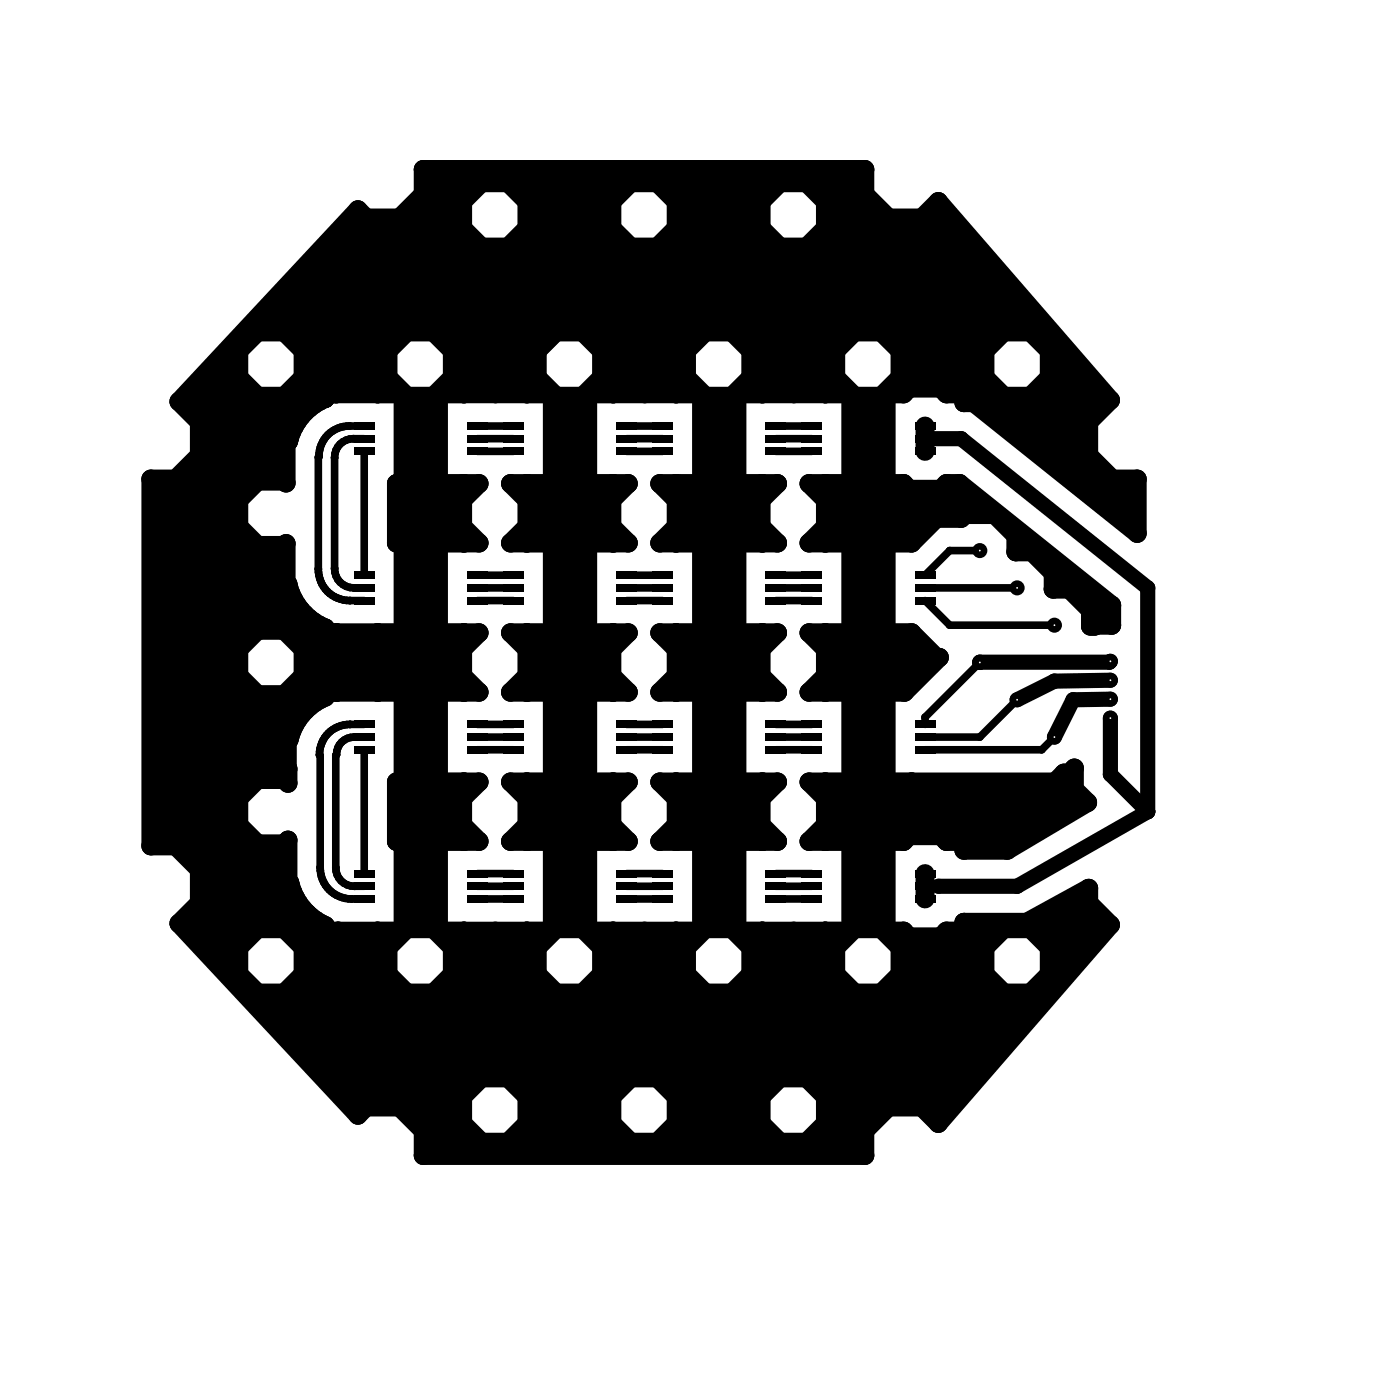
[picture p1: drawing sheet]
<svg xmlns="http://www.w3.org/2000/svg" width="185mm" height="188mm" viewBox="0 0 185 188" stroke-linecap="round" stroke-linejoin="round" font-family="sans-serif">
<g fill="none" stroke="#000" stroke-width="1">
<path d="M48.8 57.1a8.6 8.6 0 0 0-3.2 .2 4 4 0 0 0-2.9 3.9v.1v15a4.2 4.2 0 0 0 4.2 4.2h1.9M48.8 58.8a3.7 3.7 0 0 0-3.2 .7 2.5 2.5 0 0 0-.8 1.8v14.9a2.56 2.56 0 0 0 2.6 2.6h1.4M64 57.1h4.8M64 58.8h4.8M84 57.1h4.8M84 58.8h4.8M104 57.1h4.8M104 58.8h4.8M48.8 60.5v16.6M64 60.5h4.8M64 77.1h4.8M64 78.8h4.8"/>
<path d="M84 60.5h4.8M84 77.1h4.8M84 78.8h4.8M104 60.5h4.8M104 77.1h4.8M104 78.8h4.8M124 78.8h12.3M131.3 73.8h-4l-3.3 3.3M48.8 97.1a8.5 8.5 0 0 0-3.1 .2 4 4 0 0 0-2.9 3.9l.1 .1v15a4.2 4.2 0 0 0 4.2 4.2h1.7M48.8 98.8a3.5 3.5 0 0 0-3 .7 2.34 2.34 0 0 0-.7 1.7l-.1 .1v15a2.46 2.46 0 0 0 2.5 2.5h1.3M64 80.5h4.8M64 97.1h4.8"/>
<path d="M64 98.8h4.8M84 80.5h4.8M84 97.1h4.8M84 98.8h4.8M104 80.5h4.8M104 97.1h4.8M104 98.8h4.8M124 80.5l3.3 3.3h14M131.3 88.8l-7.3 7.3v1M136.3 93.8l-5 5h-7.3M141.3 98.8l-1.7 1.7h-15.6M48.8 100.5v16.6"/>
<path d="M64 100.5h4.8M64 117.1h4.8M64 118.8h4.8M84 100.5h4.8M84 117.1h4.8M84 118.8h4.8M104 100.5h4.8M104 117.1h4.8M104 118.8h4.8M64 120.5h4.8M84 120.5h4.8M104 120.5h4.8"/>
</g>
<g fill="#000">
<path d="M48 28.1l-24 25.7 2.7 2.8v4.4l-3.2 3.2h-3.3v49.2h3.3l3.2 3.2v4.4l-2.7 2.8 24 25.7 1.1-1.1h4.4l3.2 3.2v3.3h59.2v-3.3l3.2-3.2h4.4l2.2 2.2 23.1-26.6-2.9-3v-1.9l-8.3 4.5h-8.4v1.2h-2.4l-.7 .8h-4.2l-.8-.8h-2.3v-12h2.3l.8-.8h4.2l.7 .8h2.4v1.2h5.8l10.8-6.4-1.8-1.8v-2.8l-.7 .6h-.7l-1.2 1.2h-22.6v-12h2.4l4.7-4.7h-.4l-3.3-3.3h-3.4v-12h3.4l3.3-3.3h3.3l.5-.5h4l2.8 2.8v2.2h2.2l2.8 2.8v2.2h2.2l2.8 2.8v2.1h.6l.1-.1h2.2v-2.7l-20.4-16.3h-1.8l-.7 .8h-4.2l-.8-.8h-2.3v-12h2.3l.8-.8h4.2l.7 .8h2.4v1.2h1.3l21.9 17.5v-7.3h-3.3l-3.2-3.2v-4.4l2.9-3-23.1-26.6-2.2 2.2h-4.4l-3.2-3.2v-3.3h-59.2v3.3l-3.2 3.2h-4.4zM98.8 52.8v12h5.4l-2.2 2.2v3.6l2.2 2.2h-5.4v12h5.4l-2.2 2.2v3.6l2.2 2.2h-5.4v12h5.4l-2.2 2.2v3.6l2.2 2.2h-5.4v12h15.2v-12h-5.6l2.2-2.2v-3.6l-2.2-2.2h5.6v-12h-5.6l2.2-2.2v-3.6l-2.2-2.2h5.6v-12h-5.6l2.2-2.2v-3.6l-2.2-2.2h5.6v-12zM78.8 52.8v12h5.4l-2.2 2.2v3.6l2.2 2.2h-5.4v12h5.4l-2.2 2.2v3.6l2.2 2.2h-5.4v12h5.4l-2.2 2.2v3.6l2.2 2.2h-5.4v12h15.2v-12h-5.6l2.2-2.2v-3.6l-2.2-2.2h5.6v-12h-5.6l2.2-2.2v-3.6l-2.2-2.2h5.6v-12h-5.6l2.2-2.2v-3.6l-2.2-2.2h5.6v-12zM58.8 52.8v12h5.4l-2.2 2.2v3.6l2.2 2.2h-5.4v12h5.4l-2.2 2.2v3.6l2.2 2.2h-5.4v12h5.4l-2.2 2.2v3.6l2.2 2.2h-5.4v12h15.2v-12h-5.6l2.2-2.2v-3.6l-2.2-2.2h5.6v-12h-5.6l2.2-2.2v-3.6l-2.2-2.2h5.6v-12h-5.6l2.2-2.2v-3.6l-2.2-2.2h5.6v-12zM40.9 55.2a8.3 8.3 0 0 0-2.2 4l-.4 .3v5.2l-.2-.2h-3.6l-2.5 2.5v3.6l2.5 2.5h3.6l.2-.2v5.2l.3 .2a8.4 8.4 0 0 0 5 5.9v.6h10.4v-12h-.9v-8h.9v-12h-10.4v.6a8.1 8.1 0 0 0-2.7 1.8zM40.9 95.2a8.3 8.3 0 0 0-2.2 4l-.2 .2 .1 5.6-.5-.5h-3.6l-2.5 2.5v3.6l2.5 2.5h3.6l.5-.5v5.5l.2 .2a8.4 8.4 0 0 0 4.8 5.8v.7h10.4v-12h-.9v-8h.9v-12h-10.4v.6a7.9 7.9 0 0 0-2.7 1.8zM131.6 48.8a4.7 4.7 0 0 0 9.4 0 4.7 4.7 0 0 0-9.4 0zM131.6 128.8a4.7 4.7 0 0 0 9.4 0 4.7 4.7 0 0 0-9.4 0zM111.6 128.8a4.7 4.7 0 0 0 9.4 0 4.7 4.7 0 0 0-9.4 0zM91.6 128.8a4.7 4.7 0 0 0 9.4 0 4.7 4.7 0 0 0-9.4 0zM71.6 128.8a4.7 4.7 0 0 0 9.4 0 4.7 4.7 0 0 0-9.4 0zM51.6 128.8a4.7 4.7 0 0 0 9.4 0 4.7 4.7 0 0 0-9.4 0zM111.6 48.8a4.7 4.7 0 0 0 9.4 0 4.7 4.7 0 0 0-9.4 0zM91.6 48.8a4.7 4.7 0 0 0 9.4 0 4.7 4.7 0 0 0-9.4 0zM71.6 48.8a4.7 4.7 0 0 0 9.4 0 4.7 4.7 0 0 0-9.4 0zM51.6 48.8a4.7 4.7 0 0 0 9.4 0 4.7 4.7 0 0 0-9.4 0zM31.6 48.8a4.7 4.7 0 0 0 9.4 0 4.7 4.7 0 0 0-9.4 0zM31.6 88.8a4.7 4.7 0 0 0 9.4 0 4.7 4.7 0 0 0-9.4 0zM31.6 128.8a4.7 4.7 0 0 0 9.4 0 4.7 4.7 0 0 0-9.4 0zM101.6 28.8a4.7 4.7 0 0 0 9.4 0 4.7 4.7 0 0 0-9.4 0zM81.6 28.8a4.7 4.7 0 0 0 9.4 0 4.7 4.7 0 0 0-9.4 0zM61.6 28.8a4.7 4.7 0 0 0 9.4 0 4.7 4.7 0 0 0-9.4 0zM101.6 148.8a4.7 4.7 0 0 0 9.4 0 4.7 4.7 0 0 0-9.4 0zM81.6 148.8a4.7 4.7 0 0 0 9.4 0 4.7 4.7 0 0 0-9.4 0zM61.6 148.8a4.7 4.7 0 0 0 9.4 0 4.7 4.7 0 0 0-9.4 0z" fill-rule="evenodd"/>
<circle cx="48" cy="28.1" r="1.27"/>
<circle cx="49.1" cy="29.2" r="1.27"/>
<circle cx="53.5" cy="29.2" r="1.27"/>
<circle cx="56.7" cy="26.1" r="1.27"/>
<circle cx="56.7" cy="22.7" r="1.27"/>
<circle cx="62" cy="27" r="1.27"/>
<circle cx="62" cy="30.6" r="1.27"/>
<circle cx="64.5" cy="33.1" r="1.27"/>
<circle cx="64.5" cy="24.5" r="1.27"/>
<circle cx="68.1" cy="33.1" r="1.27"/>
<circle cx="68.1" cy="24.5" r="1.27"/>
<circle cx="70.6" cy="30.6" r="1.27"/>
<circle cx="70.6" cy="27" r="1.27"/>
<circle cx="82" cy="30.6" r="1.27"/>
<circle cx="82" cy="27" r="1.27"/>
<circle cx="84.5" cy="24.5" r="1.27"/>
<circle cx="84.5" cy="33.1" r="1.27"/>
<circle cx="88.1" cy="33.1" r="1.27"/>
<circle cx="88.1" cy="24.5" r="1.27"/>
<circle cx="90.6" cy="30.6" r="1.27"/>
<circle cx="90.6" cy="27" r="1.27"/>
<circle cx="102" cy="30.6" r="1.27"/>
<circle cx="102" cy="27" r="1.27"/>
<circle cx="104.5" cy="24.5" r="1.27"/>
<circle cx="104.5" cy="33.1" r="1.27"/>
<circle cx="108.1" cy="24.5" r="1.27"/>
<circle cx="108.1" cy="33.1" r="1.27"/>
<circle cx="110.6" cy="30.6" r="1.27"/>
<circle cx="110.6" cy="27" r="1.27"/>
<circle cx="115.9" cy="22.7" r="1.27"/>
<circle cx="115.9" cy="26.1" r="1.27"/>
<circle cx="119.1" cy="29.2" r="1.27"/>
<circle cx="123.5" cy="29.2" r="1.27"/>
<circle cx="125.7" cy="27" r="1.27"/>
<circle cx="24" cy="53.8" r="1.27"/>
<circle cx="26.7" cy="56.6" r="1.27"/>
<circle cx="32" cy="47" r="1.27"/>
<circle cx="32" cy="50.6" r="1.27"/>
<circle cx="34.5" cy="44.5" r="1.27"/>
<circle cx="34.5" cy="53.1" r="1.27"/>
<circle cx="38.1" cy="44.5" r="1.27"/>
<circle cx="38.1" cy="53.1" r="1.27"/>
<circle cx="38.3" cy="59.5" r="1.27"/>
<circle cx="38.7" cy="59.2" r="1.27"/>
<circle cx="38.8" cy="58.7" r="1.27"/>
<circle cx="39.1" cy="57.9" r="1.27"/>
<circle cx="39.4" cy="57.2" r="1.27"/>
<circle cx="39.8" cy="56.5" r="1.27"/>
<circle cx="40.3" cy="55.8" r="1.27"/>
<circle cx="40.6" cy="50.6" r="1.27"/>
<circle cx="40.6" cy="47" r="1.27"/>
<circle cx="40.9" cy="55.2" r="1.27"/>
<circle cx="41.5" cy="54.7" r="1.27"/>
<circle cx="42.1" cy="54.2" r="1.27"/>
<circle cx="42.8" cy="53.8" r="1.27"/>
<circle cx="42.9" cy="60" r=".51"/>
<circle cx="43.1" cy="59.6" r=".51"/>
<circle cx="43.2" cy="59.2" r=".51"/>
<circle cx="43.4" cy="58.9" r=".51"/>
<circle cx="43.6" cy="53.4" r="1.27"/>
<circle cx="43.6" cy="52.8" r="1.27"/>
<circle cx="43.7" cy="58.6" r=".51"/>
<circle cx="43.9" cy="58.3" r=".51"/>
<circle cx="44.2" cy="58" r=".51"/>
<circle cx="44.5" cy="57.8" r=".51"/>
<circle cx="44.9" cy="57.6" r=".51"/>
<circle cx="45" cy="52.8" r="1.27"/>
<circle cx="45.2" cy="57.4" r=".51"/>
<circle cx="45.3" cy="59.9" r=".51"/>
<circle cx="45.6" cy="59.5" r=".51"/>
<circle cx="45.6" cy="57.3" r=".51"/>
<circle cx="45.9" cy="59.2" r=".51"/>
<circle cx="46" cy="57.2" r=".51"/>
<circle cx="46.4" cy="59" r=".51"/>
<circle cx="46.4" cy="57.1" r=".51"/>
<circle cx="46.8" cy="57.1" r=".51"/>
<circle cx="46.8" cy="58.9" r=".51"/>
<circle cx="47.4" cy="58.8" r=".51"/>
<circle cx="50.6" cy="52.8" r="1.27"/>
<circle cx="52" cy="47" r="1.27"/>
<circle cx="52" cy="50.6" r="1.27"/>
<circle cx="54" cy="52.8" r="1.27"/>
<circle cx="54.5" cy="44.5" r="1.27"/>
<circle cx="54.5" cy="53.1" r="1.27"/>
<circle cx="58.1" cy="44.5" r="1.27"/>
<circle cx="58.1" cy="53.1" r="1.27"/>
<circle cx="58.8" cy="52.8" r="1.27"/>
<circle cx="60.6" cy="47" r="1.27"/>
<circle cx="60.6" cy="50.6" r="1.27"/>
<circle cx="62.2" cy="52.8" r="1.27"/>
<circle cx="66.4" cy="52.8" r="1.27"/>
<circle cx="70.6" cy="52.8" r="1.27"/>
<circle cx="72" cy="47" r="1.27"/>
<circle cx="72" cy="50.6" r="1.27"/>
<circle cx="74" cy="52.8" r="1.27"/>
<circle cx="74.5" cy="53.1" r="1.27"/>
<circle cx="74.5" cy="44.5" r="1.27"/>
<circle cx="78.1" cy="44.5" r="1.27"/>
<circle cx="78.1" cy="53.1" r="1.27"/>
<circle cx="78.8" cy="52.8" r="1.27"/>
<circle cx="80.6" cy="47" r="1.27"/>
<circle cx="80.6" cy="50.6" r="1.27"/>
<circle cx="82.2" cy="52.8" r="1.27"/>
<circle cx="86.4" cy="52.8" r="1.27"/>
<circle cx="90.6" cy="52.8" r="1.27"/>
<circle cx="92" cy="47" r="1.27"/>
<circle cx="92" cy="50.6" r="1.27"/>
<circle cx="94" cy="52.8" r="1.27"/>
<circle cx="94.5" cy="53.1" r="1.27"/>
<circle cx="94.5" cy="44.5" r="1.27"/>
<circle cx="98.1" cy="44.5" r="1.27"/>
<circle cx="98.1" cy="53.1" r="1.27"/>
<circle cx="98.8" cy="52.8" r="1.27"/>
<circle cx="100.6" cy="50.6" r="1.27"/>
<circle cx="100.6" cy="47" r="1.27"/>
<circle cx="102.2" cy="52.8" r="1.27"/>
<circle cx="106.4" cy="52.8" r="1.27"/>
<circle cx="110.6" cy="52.8" r="1.27"/>
<circle cx="112" cy="47" r="1.27"/>
<circle cx="112" cy="50.6" r="1.27"/>
<circle cx="114" cy="52.8" r="1.27"/>
<circle cx="114.5" cy="53.1" r="1.27"/>
<circle cx="114.5" cy="44.5" r="1.27"/>
<circle cx="118.1" cy="53.1" r="1.27"/>
<circle cx="118.1" cy="44.5" r="1.27"/>
<circle cx="118.8" cy="52.8" r="1.27"/>
<circle cx="120.6" cy="50.6" r="1.27"/>
<circle cx="120.6" cy="47" r="1.27"/>
<circle cx="121.1" cy="52.8" r="1.27"/>
<circle cx="121.9" cy="52" r="1.27"/>
<circle cx="126.1" cy="52" r="1.27"/>
<circle cx="126.8" cy="52.8" r="1.27"/>
<circle cx="128.8" cy="58.8" r="1.01"/>
<circle cx="129.2" cy="52.8" r="1.27"/>
<circle cx="129.2" cy="54" r="1.27"/>
<circle cx="130.5" cy="54" r="1.27"/>
<circle cx="132" cy="47" r="1.27"/>
<circle cx="132" cy="50.6" r="1.27"/>
<circle cx="134.5" cy="53.1" r="1.27"/>
<circle cx="134.5" cy="44.5" r="1.27"/>
<circle cx="138.1" cy="44.5" r="1.27"/>
<circle cx="138.1" cy="53.1" r="1.27"/>
<circle cx="140.6" cy="47" r="1.27"/>
<circle cx="140.6" cy="50.6" r="1.27"/>
<circle cx="145.9" cy="56.6" r="1.27"/>
<circle cx="148.8" cy="53.6" r="1.27"/>
<circle cx="20.2" cy="64.2" r="1.27"/>
<circle cx="23.5" cy="64.2" r="1.27"/>
<circle cx="26.7" cy="61.1" r="1.27"/>
<circle cx="32" cy="67" r="1.27"/>
<circle cx="32" cy="70.6" r="1.27"/>
<circle cx="34.5" cy="64.5" r="1.27"/>
<circle cx="34.5" cy="73.1" r="1.27"/>
<circle cx="38.1" cy="73.1" r="1.27"/>
<circle cx="38.1" cy="64.5" r="1.27"/>
<circle cx="38.3" cy="72.9" r="1.27"/>
<circle cx="38.3" cy="64.8" r="1.27"/>
<circle cx="38.3" cy="78.1" r="1.27"/>
<circle cx="38.6" cy="78.3" r="1.27"/>
<circle cx="38.7" cy="78.8" r="1.27"/>
<circle cx="39" cy="79.6" r="1.27"/>
<circle cx="42.7" cy="76.3" r=".51"/>
<circle cx="42.7" cy="61.3" r=".51"/>
<circle cx="42.7" cy="76.7" r=".51"/>
<circle cx="42.7" cy="61.2" r=".51"/>
<circle cx="42.7" cy="77.1" r=".51"/>
<circle cx="42.8" cy="60.8" r=".51"/>
<circle cx="42.8" cy="60.4" r=".51"/>
<circle cx="42.8" cy="77.6" r=".51"/>
<circle cx="43" cy="77.9" r=".51"/>
<circle cx="43.2" cy="78.3" r=".51"/>
<circle cx="43.4" cy="78.7" r=".51"/>
<circle cx="43.6" cy="79" r=".51"/>
<circle cx="43.9" cy="79.3" r=".51"/>
<circle cx="44.2" cy="79.6" r=".51"/>
<circle cx="44.5" cy="79.8" r=".51"/>
<circle cx="44.8" cy="61.3" r=".51"/>
<circle cx="44.8" cy="76.2" r=".51"/>
<circle cx="44.9" cy="60.8" r=".51"/>
<circle cx="44.9" cy="76.7" r=".51"/>
<circle cx="45" cy="60.3" r=".51"/>
<circle cx="45" cy="77.2" r=".51"/>
<circle cx="45.3" cy="77.7" r=".51"/>
<circle cx="45.6" cy="78.1" r=".51"/>
<circle cx="46" cy="78.4" r=".51"/>
<circle cx="46.4" cy="78.6" r=".51"/>
<circle cx="46.9" cy="78.8" r=".51"/>
<circle cx="47.4" cy="78.8" r=".51"/>
<circle cx="53.1" cy="72.8" r="1.27"/>
<circle cx="53.1" cy="64.8" r="1.27"/>
<circle cx="54" cy="64.8" r="1.27"/>
<circle cx="54" cy="72.8" r="1.27"/>
<circle cx="58.8" cy="64.8" r="1.27"/>
<circle cx="58.8" cy="72.8" r="1.27"/>
<circle cx="62" cy="70.6" r="1.27"/>
<circle cx="62" cy="67" r="1.27"/>
<circle cx="62.2" cy="64.8" r="1.27"/>
<circle cx="62.2" cy="72.8" r="1.27"/>
<circle cx="64.2" cy="72.8" r="1.27"/>
<circle cx="64.2" cy="64.8" r="1.27"/>
<circle cx="68.4" cy="64.8" r="1.27"/>
<circle cx="68.4" cy="72.8" r="1.27"/>
<circle cx="70.6" cy="64.8" r="1.27"/>
<circle cx="70.6" cy="72.8" r="1.27"/>
<circle cx="70.6" cy="70.6" r="1.27"/>
<circle cx="70.6" cy="67" r="1.27"/>
<circle cx="74" cy="64.8" r="1.27"/>
<circle cx="74" cy="72.8" r="1.27"/>
<circle cx="78.8" cy="72.8" r="1.27"/>
<circle cx="78.8" cy="64.8" r="1.27"/>
<circle cx="82" cy="70.6" r="1.27"/>
<circle cx="82" cy="67" r="1.27"/>
<circle cx="82.2" cy="64.8" r="1.27"/>
<circle cx="82.2" cy="72.8" r="1.27"/>
<circle cx="84.2" cy="64.8" r="1.27"/>
<circle cx="84.2" cy="72.8" r="1.27"/>
<circle cx="88.4" cy="72.8" r="1.27"/>
<circle cx="88.4" cy="64.8" r="1.27"/>
<circle cx="90.6" cy="64.8" r="1.27"/>
<circle cx="90.6" cy="72.8" r="1.27"/>
<circle cx="90.6" cy="67" r="1.27"/>
<circle cx="90.6" cy="70.6" r="1.27"/>
<circle cx="94" cy="72.8" r="1.27"/>
<circle cx="94" cy="64.8" r="1.27"/>
<circle cx="98.8" cy="64.8" r="1.27"/>
<circle cx="98.8" cy="72.8" r="1.27"/>
<circle cx="102" cy="70.6" r="1.27"/>
<circle cx="102" cy="67" r="1.27"/>
<circle cx="102.2" cy="72.8" r="1.27"/>
<circle cx="102.2" cy="64.8" r="1.27"/>
<circle cx="104.2" cy="72.8" r="1.27"/>
<circle cx="104.2" cy="64.8" r="1.27"/>
<circle cx="108.4" cy="72.8" r="1.27"/>
<circle cx="108.4" cy="64.8" r="1.27"/>
<circle cx="110.6" cy="64.8" r="1.27"/>
<circle cx="110.6" cy="72.8" r="1.27"/>
<circle cx="110.6" cy="67" r="1.27"/>
<circle cx="110.6" cy="70.6" r="1.27"/>
<circle cx="114" cy="64.8" r="1.27"/>
<circle cx="114" cy="72.8" r="1.27"/>
<circle cx="118.8" cy="64.8" r="1.27"/>
<circle cx="118.8" cy="72.8" r="1.27"/>
<circle cx="121.1" cy="64.8" r="1.27"/>
<circle cx="121.9" cy="65.6" r="1.27"/>
<circle cx="122.2" cy="72.8" r="1.27"/>
<circle cx="125.5" cy="69.5" r="1.27"/>
<circle cx="126.1" cy="65.6" r="1.27"/>
<circle cx="126.8" cy="64.8" r="1.27"/>
<circle cx="127.3" cy="73.8" r=".51"/>
<circle cx="128.6" cy="64.8" r="1.27"/>
<circle cx="128.8" cy="69.5" r="1.27"/>
<circle cx="129.3" cy="69" r="1.27"/>
<circle cx="133.3" cy="69" r="1.27"/>
<circle cx="136.1" cy="71.8" r="1.27"/>
<circle cx="136.1" cy="74" r="1.27"/>
<circle cx="138.3" cy="74" r="1.27"/>
<circle cx="141.1" cy="79" r="1.27"/>
<circle cx="141.1" cy="76.8" r="1.27"/>
<circle cx="143.3" cy="79" r="1.27"/>
<circle cx="145.9" cy="61.1" r="1.27"/>
<circle cx="149.1" cy="64.2" r="1.27"/>
<circle cx="152.4" cy="64.2" r="1.27"/>
<circle cx="152.4" cy="71.5" r="1.27"/>
<circle cx="153.8" cy="78.8" r="1.01"/>
<circle cx="32" cy="90.6" r="1.27"/>
<circle cx="32" cy="87" r="1.27"/>
<circle cx="34.5" cy="93.1" r="1.27"/>
<circle cx="34.5" cy="84.5" r="1.27"/>
<circle cx="38.1" cy="84.5" r="1.27"/>
<circle cx="38.1" cy="93.1" r="1.27"/>
<circle cx="38.5" cy="99.4" r="1.27"/>
<circle cx="38.7" cy="99.2" r="1.27"/>
<circle cx="38.9" cy="98.7" r="1.27"/>
<circle cx="39.1" cy="97.9" r="1.27"/>
<circle cx="39.3" cy="80.4" r="1.27"/>
<circle cx="39.5" cy="97.2" r="1.27"/>
<circle cx="39.8" cy="81.1" r="1.27"/>
<circle cx="39.9" cy="96.5" r="1.27"/>
<circle cx="40.3" cy="81.7" r="1.27"/>
<circle cx="40.4" cy="95.8" r="1.27"/>
<circle cx="40.6" cy="87" r="1.27"/>
<circle cx="40.6" cy="90.6" r="1.27"/>
<circle cx="40.8" cy="82.3" r="1.27"/>
<circle cx="40.9" cy="95.2" r="1.27"/>
<circle cx="41.4" cy="82.9" r="1.27"/>
<circle cx="41.5" cy="94.7" r="1.27"/>
<circle cx="42.1" cy="83.4" r="1.27"/>
<circle cx="42.2" cy="94.2" r="1.27"/>
<circle cx="42.8" cy="83.8" r="1.27"/>
<circle cx="42.9" cy="93.8" r="1.27"/>
<circle cx="43" cy="100" r=".51"/>
<circle cx="43.1" cy="99.6" r=".51"/>
<circle cx="43.3" cy="99.2" r=".51"/>
<circle cx="43.5" cy="98.9" r=".51"/>
<circle cx="43.6" cy="84.2" r="1.27"/>
<circle cx="43.6" cy="84.8" r="1.27"/>
<circle cx="43.6" cy="92.8" r="1.27"/>
<circle cx="43.6" cy="93.5" r="1.27"/>
<circle cx="43.7" cy="98.6" r=".51"/>
<circle cx="44" cy="98.3" r=".51"/>
<circle cx="44.3" cy="98" r=".51"/>
<circle cx="44.6" cy="97.8" r=".51"/>
<circle cx="44.9" cy="80" r=".51"/>
<circle cx="44.9" cy="97.6" r=".51"/>
<circle cx="45.1" cy="84.8" r="1.27"/>
<circle cx="45.1" cy="92.8" r="1.27"/>
<circle cx="45.2" cy="80.2" r=".51"/>
<circle cx="45.3" cy="97.4" r=".51"/>
<circle cx="45.5" cy="99.8" r=".51"/>
<circle cx="45.6" cy="80.3" r=".51"/>
<circle cx="45.7" cy="97.3" r=".51"/>
<circle cx="45.8" cy="99.5" r=".51"/>
<circle cx="46" cy="80.4" r=".51"/>
<circle cx="46.1" cy="97.2" r=".51"/>
<circle cx="46.1" cy="99.2" r=".51"/>
<circle cx="46.4" cy="80.5" r=".51"/>
<circle cx="46.5" cy="97.1" r=".51"/>
<circle cx="46.5" cy="99" r=".51"/>
<circle cx="46.9" cy="80.5" r=".51"/>
<circle cx="46.9" cy="97.1" r=".51"/>
<circle cx="47" cy="98.9" r=".51"/>
<circle cx="47.4" cy="98.8" r=".51"/>
<circle cx="50.6" cy="92.8" r="1.27"/>
<circle cx="50.6" cy="84.8" r="1.27"/>
<circle cx="54" cy="92.8" r="1.27"/>
<circle cx="54" cy="84.8" r="1.27"/>
<circle cx="58.8" cy="92.8" r="1.27"/>
<circle cx="58.8" cy="84.8" r="1.27"/>
<circle cx="62" cy="90.6" r="1.27"/>
<circle cx="62" cy="87" r="1.27"/>
<circle cx="62.2" cy="92.8" r="1.27"/>
<circle cx="62.2" cy="84.8" r="1.27"/>
<circle cx="64.2" cy="84.8" r="1.27"/>
<circle cx="64.2" cy="92.8" r="1.27"/>
<circle cx="68.4" cy="92.8" r="1.27"/>
<circle cx="68.4" cy="84.8" r="1.27"/>
<circle cx="70.6" cy="84.8" r="1.27"/>
<circle cx="70.6" cy="92.8" r="1.27"/>
<circle cx="70.6" cy="87" r="1.27"/>
<circle cx="70.6" cy="90.6" r="1.27"/>
<circle cx="74" cy="92.8" r="1.27"/>
<circle cx="74" cy="84.8" r="1.27"/>
<circle cx="78.8" cy="84.8" r="1.27"/>
<circle cx="78.8" cy="92.8" r="1.27"/>
<circle cx="82" cy="87" r="1.27"/>
<circle cx="82" cy="90.6" r="1.27"/>
<circle cx="82.2" cy="84.8" r="1.27"/>
<circle cx="82.2" cy="92.8" r="1.27"/>
<circle cx="84.2" cy="84.8" r="1.27"/>
<circle cx="84.2" cy="92.8" r="1.27"/>
<circle cx="88.4" cy="84.8" r="1.27"/>
<circle cx="88.4" cy="92.8" r="1.27"/>
<circle cx="90.6" cy="84.8" r="1.27"/>
<circle cx="90.6" cy="92.8" r="1.27"/>
<circle cx="90.6" cy="87" r="1.27"/>
<circle cx="90.6" cy="90.6" r="1.27"/>
<circle cx="94" cy="92.8" r="1.27"/>
<circle cx="94" cy="84.8" r="1.27"/>
<circle cx="98.8" cy="92.8" r="1.27"/>
<circle cx="98.8" cy="84.8" r="1.27"/>
<circle cx="102" cy="90.6" r="1.27"/>
<circle cx="102" cy="87" r="1.27"/>
<circle cx="102.2" cy="84.8" r="1.27"/>
<circle cx="102.2" cy="92.8" r="1.27"/>
<circle cx="104.2" cy="92.8" r="1.27"/>
<circle cx="104.2" cy="84.8" r="1.27"/>
<circle cx="108.4" cy="92.8" r="1.27"/>
<circle cx="108.4" cy="84.8" r="1.27"/>
<circle cx="110.6" cy="92.8" r="1.27"/>
<circle cx="110.6" cy="84.8" r="1.27"/>
<circle cx="110.6" cy="87" r="1.27"/>
<circle cx="110.6" cy="90.6" r="1.27"/>
<circle cx="114" cy="84.8" r="1.27"/>
<circle cx="114" cy="92.8" r="1.27"/>
<circle cx="118.8" cy="84.8" r="1.27"/>
<circle cx="118.8" cy="92.8" r="1.27"/>
<circle cx="121.2" cy="92.8" r="1.27"/>
<circle cx="122.2" cy="84.8" r="1.27"/>
<circle cx="124" cy="96.1" r=".51"/>
<circle cx="125.5" cy="88.1" r="1.27"/>
<circle cx="125.9" cy="88.1" r="1.27"/>
<circle cx="127.3" cy="83.8" r=".51"/>
<circle cx="131.3" cy="88.8" r="1.01"/>
<circle cx="131.3" cy="98.8" r=".51"/>
<circle cx="141.3" cy="91.3" r="1.01"/>
<circle cx="143.8" cy="93.8" r="1.01"/>
<circle cx="146.1" cy="83.9" r="1.27"/>
<circle cx="146.1" cy="81.8" r="1.27"/>
<circle cx="146.7" cy="83.9" r="1.27"/>
<circle cx="146.8" cy="83.8" r="1.27"/>
<circle cx="148.7" cy="88.8" r="1.01"/>
<circle cx="149" cy="83.8" r="1.27"/>
<circle cx="149" cy="81.1" r="1.27"/>
<circle cx="20.2" cy="113.4" r="1.27"/>
<circle cx="23.5" cy="113.4" r="1.27"/>
<circle cx="26.7" cy="116.6" r="1.27"/>
<circle cx="32" cy="110.6" r="1.27"/>
<circle cx="32" cy="107" r="1.27"/>
<circle cx="34.5" cy="113.1" r="1.27"/>
<circle cx="34.5" cy="104.5" r="1.27"/>
<circle cx="38.1" cy="113.1" r="1.27"/>
<circle cx="38.1" cy="104.5" r="1.27"/>
<circle cx="38.5" cy="103" r="1.27"/>
<circle cx="38.6" cy="103.1" r="1.27"/>
<circle cx="38.6" cy="112.6" r="1.27"/>
<circle cx="38.6" cy="105" r="1.27"/>
<circle cx="38.6" cy="118.1" r="1.27"/>
<circle cx="38.8" cy="118.3" r="1.27"/>
<circle cx="39" cy="118.8" r="1.27"/>
<circle cx="39.2" cy="119.6" r="1.27"/>
<circle cx="42.8" cy="101.2" r=".51"/>
<circle cx="42.8" cy="100.8" r=".51"/>
<circle cx="42.9" cy="100.4" r=".51"/>
<circle cx="42.9" cy="116.3" r=".51"/>
<circle cx="42.9" cy="101.3" r=".51"/>
<circle cx="42.9" cy="116.7" r=".51"/>
<circle cx="43" cy="117.2" r=".51"/>
<circle cx="43.1" cy="117.6" r=".51"/>
<circle cx="43.2" cy="117.9" r=".51"/>
<circle cx="43.4" cy="118.3" r=".51"/>
<circle cx="43.6" cy="118.7" r=".51"/>
<circle cx="43.9" cy="119" r=".51"/>
<circle cx="44.1" cy="119.3" r=".51"/>
<circle cx="44.4" cy="119.6" r=".51"/>
<circle cx="44.7" cy="119.8" r=".51"/>
<circle cx="45" cy="116.3" r=".51"/>
<circle cx="45" cy="101.3" r=".51"/>
<circle cx="45" cy="116.8" r=".51"/>
<circle cx="45.1" cy="101.2" r=".51"/>
<circle cx="45.1" cy="100.7" r=".51"/>
<circle cx="45.2" cy="117.3" r=".51"/>
<circle cx="45.3" cy="100.2" r=".51"/>
<circle cx="45.4" cy="117.7" r=".51"/>
<circle cx="45.7" cy="118.1" r=".51"/>
<circle cx="46.1" cy="118.4" r=".51"/>
<circle cx="46.5" cy="118.6" r=".51"/>
<circle cx="47" cy="118.8" r=".51"/>
<circle cx="47.5" cy="118.8" r=".51"/>
<circle cx="53.1" cy="112.8" r="1.27"/>
<circle cx="53.1" cy="104.8" r="1.27"/>
<circle cx="54" cy="104.8" r="1.27"/>
<circle cx="54" cy="112.8" r="1.27"/>
<circle cx="58.8" cy="104.8" r="1.27"/>
<circle cx="58.8" cy="112.8" r="1.27"/>
<circle cx="62" cy="107" r="1.27"/>
<circle cx="62" cy="110.6" r="1.27"/>
<circle cx="62.2" cy="104.8" r="1.27"/>
<circle cx="62.2" cy="112.8" r="1.27"/>
<circle cx="64.2" cy="112.8" r="1.27"/>
<circle cx="64.2" cy="104.8" r="1.27"/>
<circle cx="68.4" cy="112.8" r="1.27"/>
<circle cx="68.4" cy="104.8" r="1.27"/>
<circle cx="70.6" cy="104.8" r="1.27"/>
<circle cx="70.6" cy="112.8" r="1.27"/>
<circle cx="70.6" cy="110.6" r="1.27"/>
<circle cx="70.6" cy="107" r="1.27"/>
<circle cx="74" cy="112.8" r="1.27"/>
<circle cx="74" cy="104.8" r="1.27"/>
<circle cx="78.8" cy="104.8" r="1.27"/>
<circle cx="78.8" cy="112.8" r="1.27"/>
<circle cx="82" cy="110.6" r="1.27"/>
<circle cx="82" cy="107" r="1.27"/>
<circle cx="82.2" cy="104.8" r="1.27"/>
<circle cx="82.2" cy="112.8" r="1.27"/>
<circle cx="84.2" cy="104.8" r="1.27"/>
<circle cx="84.2" cy="112.8" r="1.27"/>
<circle cx="88.4" cy="112.8" r="1.27"/>
<circle cx="88.4" cy="104.8" r="1.27"/>
<circle cx="90.6" cy="112.8" r="1.27"/>
<circle cx="90.6" cy="104.8" r="1.27"/>
<circle cx="90.6" cy="110.6" r="1.27"/>
<circle cx="90.6" cy="107" r="1.27"/>
<circle cx="94" cy="104.8" r="1.27"/>
<circle cx="94" cy="112.8" r="1.27"/>
<circle cx="98.8" cy="112.8" r="1.27"/>
<circle cx="98.8" cy="104.8" r="1.27"/>
<circle cx="102" cy="107" r="1.27"/>
<circle cx="102" cy="110.6" r="1.27"/>
<circle cx="102.2" cy="112.8" r="1.27"/>
<circle cx="102.2" cy="104.8" r="1.27"/>
<circle cx="104.2" cy="104.8" r="1.27"/>
<circle cx="104.2" cy="112.8" r="1.27"/>
<circle cx="108.4" cy="104.8" r="1.27"/>
<circle cx="108.4" cy="112.8" r="1.27"/>
<circle cx="110.6" cy="104.8" r="1.27"/>
<circle cx="110.6" cy="112.8" r="1.27"/>
<circle cx="110.6" cy="110.6" r="1.27"/>
<circle cx="110.6" cy="107" r="1.27"/>
<circle cx="114" cy="104.8" r="1.27"/>
<circle cx="114" cy="112.8" r="1.27"/>
<circle cx="118.8" cy="104.8" r="1.27"/>
<circle cx="118.8" cy="112.8" r="1.27"/>
<circle cx="121.1" cy="112.8" r="1.27"/>
<circle cx="121.9" cy="112" r="1.27"/>
<circle cx="122.2" cy="104.8" r="1.27"/>
<circle cx="125.8" cy="118.8" r="1.01"/>
<circle cx="125.8" cy="118.8" r=".38"/>
<circle cx="126.1" cy="112" r="1.27"/>
<circle cx="126.8" cy="112.8" r="1.27"/>
<circle cx="129.2" cy="112.8" r="1.27"/>
<circle cx="129.2" cy="114" r="1.27"/>
<circle cx="135" cy="114" r="1.27"/>
<circle cx="136.3" cy="118.8" r="1.01"/>
<circle cx="139.6" cy="100.5" r=".51"/>
<circle cx="141.4" cy="104.8" r="1.27"/>
<circle cx="142.6" cy="103.6" r="1.27"/>
<circle cx="143.3" cy="103.6" r="1.27"/>
<circle cx="144" cy="105.8" r="1.27"/>
<circle cx="144" cy="103" r="1.27"/>
<circle cx="145.8" cy="107.6" r="1.27"/>
<circle cx="145.9" cy="119.1" r="1.27"/>
<circle cx="148.8" cy="103.8" r="1.01"/>
<circle cx="153.8" cy="108.8" r="1.01"/>
<circle cx="24" cy="123.8" r="1.27"/>
<circle cx="26.7" cy="121.1" r="1.27"/>
<circle cx="32" cy="127" r="1.27"/>
<circle cx="32" cy="130.6" r="1.27"/>
<circle cx="34.5" cy="133.1" r="1.27"/>
<circle cx="34.5" cy="124.5" r="1.27"/>
<circle cx="38.1" cy="124.5" r="1.27"/>
<circle cx="38.1" cy="133.1" r="1.27"/>
<circle cx="39.6" cy="120.4" r="1.27"/>
<circle cx="40" cy="121.1" r="1.27"/>
<circle cx="40.5" cy="121.7" r="1.27"/>
<circle cx="40.6" cy="127" r="1.27"/>
<circle cx="40.6" cy="130.6" r="1.27"/>
<circle cx="41.1" cy="122.4" r="1.27"/>
<circle cx="41.2" cy="122.5" r="1.27"/>
<circle cx="41.7" cy="122.9" r="1.27"/>
<circle cx="42.3" cy="123.4" r="1.27"/>
<circle cx="43.1" cy="123.8" r="1.27"/>
<circle cx="43.6" cy="124.1" r="1.27"/>
<circle cx="43.6" cy="124.8" r="1.27"/>
<circle cx="45.1" cy="120" r=".51"/>
<circle cx="45.3" cy="124.8" r="1.27"/>
<circle cx="45.5" cy="120.2" r=".51"/>
<circle cx="45.9" cy="120.3" r=".51"/>
<circle cx="46.3" cy="120.4" r=".51"/>
<circle cx="46.7" cy="120.5" r=".51"/>
<circle cx="47.1" cy="120.5" r=".51"/>
<circle cx="50.6" cy="124.8" r="1.27"/>
<circle cx="52" cy="130.6" r="1.27"/>
<circle cx="52" cy="127" r="1.27"/>
<circle cx="54" cy="124.8" r="1.27"/>
<circle cx="54.5" cy="133.1" r="1.27"/>
<circle cx="54.5" cy="124.5" r="1.27"/>
<circle cx="58.1" cy="124.5" r="1.27"/>
<circle cx="58.1" cy="133.1" r="1.27"/>
<circle cx="58.8" cy="124.8" r="1.27"/>
<circle cx="60.6" cy="127" r="1.27"/>
<circle cx="60.6" cy="130.6" r="1.27"/>
<circle cx="62.2" cy="124.8" r="1.27"/>
<circle cx="66.4" cy="124.8" r="1.27"/>
<circle cx="70.6" cy="124.8" r="1.27"/>
<circle cx="72" cy="127" r="1.27"/>
<circle cx="72" cy="130.6" r="1.27"/>
<circle cx="74" cy="124.8" r="1.27"/>
<circle cx="74.5" cy="133.1" r="1.27"/>
<circle cx="74.5" cy="124.5" r="1.27"/>
<circle cx="78.1" cy="133.1" r="1.27"/>
<circle cx="78.1" cy="124.5" r="1.27"/>
<circle cx="78.8" cy="124.8" r="1.27"/>
<circle cx="80.6" cy="127" r="1.27"/>
<circle cx="80.6" cy="130.6" r="1.27"/>
<circle cx="82.2" cy="124.8" r="1.27"/>
<circle cx="86.4" cy="124.8" r="1.27"/>
<circle cx="90.6" cy="124.8" r="1.27"/>
<circle cx="92" cy="127" r="1.27"/>
<circle cx="92" cy="130.6" r="1.27"/>
<circle cx="94" cy="124.8" r="1.27"/>
<circle cx="94.5" cy="133.1" r="1.27"/>
<circle cx="94.5" cy="124.5" r="1.27"/>
<circle cx="98.1" cy="133.1" r="1.27"/>
<circle cx="98.1" cy="124.5" r="1.27"/>
<circle cx="98.8" cy="124.8" r="1.27"/>
<circle cx="100.6" cy="127" r="1.27"/>
<circle cx="100.6" cy="130.6" r="1.27"/>
<circle cx="102.2" cy="124.8" r="1.27"/>
<circle cx="106.4" cy="124.8" r="1.27"/>
<circle cx="110.6" cy="124.8" r="1.27"/>
<circle cx="112" cy="127" r="1.27"/>
<circle cx="112" cy="130.6" r="1.27"/>
<circle cx="114" cy="124.8" r="1.27"/>
<circle cx="114.5" cy="124.5" r="1.27"/>
<circle cx="114.5" cy="133.1" r="1.27"/>
<circle cx="118.1" cy="133.1" r="1.27"/>
<circle cx="118.1" cy="124.5" r="1.27"/>
<circle cx="118.8" cy="124.8" r="1.27"/>
<circle cx="120.6" cy="130.6" r="1.27"/>
<circle cx="120.6" cy="127" r="1.27"/>
<circle cx="121.1" cy="124.8" r="1.27"/>
<circle cx="121.9" cy="125.6" r="1.27"/>
<circle cx="126.1" cy="125.6" r="1.27"/>
<circle cx="126.8" cy="124.8" r="1.27"/>
<circle cx="129.2" cy="123.6" r="1.27"/>
<circle cx="129.2" cy="124.8" r="1.27"/>
<circle cx="132" cy="130.6" r="1.27"/>
<circle cx="132" cy="127" r="1.27"/>
<circle cx="134.5" cy="124.5" r="1.27"/>
<circle cx="134.5" cy="133.1" r="1.27"/>
<circle cx="137.6" cy="123.6" r="1.27"/>
<circle cx="138.1" cy="133.1" r="1.27"/>
<circle cx="138.1" cy="124.5" r="1.27"/>
<circle cx="140.6" cy="127" r="1.27"/>
<circle cx="140.6" cy="130.6" r="1.27"/>
<circle cx="145.9" cy="121.1" r="1.27"/>
<circle cx="148.8" cy="124" r="1.27"/>
<circle cx="48" cy="149.5" r="1.27"/>
<circle cx="49.1" cy="148.4" r="1.27"/>
<circle cx="53.5" cy="148.4" r="1.27"/>
<circle cx="56.7" cy="154.9" r="1.27"/>
<circle cx="56.7" cy="151.6" r="1.27"/>
<circle cx="62" cy="147" r="1.27"/>
<circle cx="62" cy="150.6" r="1.27"/>
<circle cx="64.5" cy="144.5" r="1.27"/>
<circle cx="64.5" cy="153.1" r="1.27"/>
<circle cx="68.1" cy="153.1" r="1.27"/>
<circle cx="68.1" cy="144.5" r="1.27"/>
<circle cx="70.6" cy="147" r="1.27"/>
<circle cx="70.6" cy="150.6" r="1.27"/>
<circle cx="82" cy="147" r="1.27"/>
<circle cx="82" cy="150.6" r="1.27"/>
<circle cx="84.5" cy="153.1" r="1.27"/>
<circle cx="84.5" cy="144.5" r="1.27"/>
<circle cx="88.1" cy="144.5" r="1.27"/>
<circle cx="88.1" cy="153.1" r="1.27"/>
<circle cx="90.6" cy="147" r="1.27"/>
<circle cx="90.6" cy="150.6" r="1.27"/>
<circle cx="102" cy="147" r="1.27"/>
<circle cx="102" cy="150.6" r="1.27"/>
<circle cx="104.5" cy="153.1" r="1.27"/>
<circle cx="104.5" cy="144.5" r="1.27"/>
<circle cx="108.1" cy="144.5" r="1.27"/>
<circle cx="108.1" cy="153.1" r="1.27"/>
<circle cx="110.6" cy="147" r="1.27"/>
<circle cx="110.6" cy="150.6" r="1.27"/>
<circle cx="115.9" cy="151.6" r="1.27"/>
<circle cx="115.9" cy="154.9" r="1.27"/>
<circle cx="119.1" cy="148.4" r="1.27"/>
<circle cx="123.5" cy="148.4" r="1.27"/>
<circle cx="125.7" cy="150.6" r="1.27"/>
</g>
<g fill="none" stroke="#000" stroke-width="2.5">
<path d="M48 28.1l1.1 1.1h4.4l3.2-3.2v-3.3h59.2v3.3l3.2 3.2h4.4l2.2-2.2 23.1 26.6-2.9 3v4.4l3.2 3.2h3.3v7.3l-21.9-17.5h-1.3v-1.2h-2.4l-.7-.8h-4.2l-.8 .8h-2.3v12h2.3l.8 .8h4.2l.7-.8h1.8l20.4 16.3v2.7h-2.2l-.1 .1h-.6v-2.1l-2.8-2.8h-2.2v-2.2l-2.8-2.8h-2.2v-2.2l-2.8-2.8h-4l-.5 .5h-3.3l-3.3 3.3h-3.4v12h3.4l3.3 3.3h.4l-4.7 4.7h-2.4v12h22.6l1.2-1.2h.7l.7-.6v2.8l1.8 1.8-10.8 6.4h-5.8v-1.2h-2.4l-.7-.8h-4.2l-.8 .8h-2.3v12h2.3l.8 .8h4.2l.7-.8h2.4v-1.2h8.4l8.3-4.5v1.9l2.9 3-23.1 26.6-2.2-2.2h-4.4l-3.2 3.2v3.3h-59.2v-3.3l-3.2-3.2h-4.4l-1.1 1.1-24-25.7 2.7-2.8v-4.4l-3.2-3.2h-3.3v-49.2h3.3l3.2-3.2v-4.4l-2.7-2.8zM40.9 55.2a8.2 8.2 0 0 1 2.7-1.8v-.6h10.4v12h-.9v8h.9v12h-10.4v-.6a8.5 8.5 0 0 1-5-5.9l-.3-.2v-5.2l-.2 .2h-3.6l-2.5-2.5v-3.6l2.5-2.5h3.6l.2 .2v-5.2l.4-.3a8.3 8.3 0 0 1 2.2-4zM45 52.8h.1M50.6 52.8h.1M58.8 52.8h15.2v12h-5.6l2.2 2.2v3.6l-2.2 2.2h5.6v12h-5.6l2.2 2.2v3.6l-2.2 2.2h5.6v12h-5.6l2.2 2.2v3.6l-2.2 2.2h5.6v12h-15.2v-12h5.4l-2.2-2.2v-3.6l2.2-2.2h-5.4v-12h5.4l-2.2-2.2v-3.6l2.2-2.2h-5.4v-12h5.4l-2.2-2.2v-3.6l2.2-2.2h-5.4zM62.2 52.8h.1M70.6 52.8h.1M78.8 52.8h15.2v12h-5.6l2.2 2.2v3.6l-2.2 2.2h5.6v12h-5.6l2.2 2.2v3.6l-2.2 2.2h5.6v12h-5.6l2.2 2.2v3.6l-2.2 2.2h5.6v12h-15.2v-12h5.4l-2.2-2.2v-3.6l2.2-2.2h-5.4v-12h5.4l-2.2-2.2v-3.6l2.2-2.2h-5.4v-12h5.4l-2.2-2.2v-3.6l2.2-2.2h-5.4zM82.2 52.8h.1M90.6 52.8h.1M98.8 52.8h15.2v12h-5.6l2.2 2.2v3.6l-2.2 2.2h5.6v12h-5.6l2.2 2.2v3.6l-2.2 2.2h5.6v12h-5.6l2.2 2.2v3.6l-2.2 2.2h5.6v12h-15.2v-12h5.4l-2.2-2.2v-3.6l2.2-2.2h-5.4v-12h5.4l-2.2-2.2v-3.6l2.2-2.2h-5.4v-12h5.4l-2.2-2.2v-3.6l2.2-2.2h-5.4zM102.2 52.8h.1"/>
<path d="M110.6 52.8h.1M124 57.1v3.4M62.2 64.8h.1M62.2 72.8h.1M70.6 72.8h.1M70.6 64.8h.1M82.2 64.8h.1M82.2 72.8h.1M90.6 72.8h.1M90.6 64.8h.1M102.2 64.8h.1M102.2 72.8h.1"/>
<path d="M110.6 72.8h.1M110.6 64.8h.1M40.9 95.2a7.9 7.9 0 0 1 2.7-1.8v-.6h10.4v12h-.9v8h.9v12h-10.4v-.7a8.4 8.4 0 0 1-4.8-5.8l-.2-.2v-5.5l-.5 .5h-3.6l-2.5-2.5v-3.6l2.5-2.5h3.6l.5 .5-.1-5.6 .2-.2a8.3 8.3 0 0 1 2.2-4zM45.1 84.8h.1M45.1 92.8h.1M50.6 92.8h.1M50.6 84.8h.1M62.2 84.8h.1M62.2 92.8h.1M70.6 92.8h.1M70.6 84.8h.1M82.2 84.8h.1"/>
<path d="M82.2 92.8h.1M90.6 92.8h.1M90.6 84.8h.1M102.2 84.8h.1M102.2 92.8h.1M110.6 92.8h.1M110.6 84.8h.1M62.2 104.8h.1M70.6 104.8h.1M82.2 104.8h.1M90.6 104.8h.1M102.2 104.8h.1"/>
<path d="M110.6 104.8h.1M122.2 104.8h.1M124 117.1v3.4M45.3 124.8h.1M50.6 124.8h.1M62.2 124.8h.1M70.6 124.8h.1M82.2 124.8h.1M90.6 124.8h.1M102.2 124.8h.1M110.6 124.8h.1"/>
<circle cx="66.3" cy="28.8" r="4.7"/>
<circle cx="86.3" cy="28.8" r="4.7"/>
<circle cx="106.3" cy="28.8" r="4.7"/>
<circle cx="36.3" cy="48.8" r="4.7"/>
<circle cx="56.3" cy="48.8" r="4.7"/>
<circle cx="76.3" cy="48.8" r="4.7"/>
<circle cx="96.3" cy="48.8" r="4.7"/>
<circle cx="116.3" cy="48.8" r="4.7"/>
<circle cx="136.3" cy="48.8" r="4.7"/>
<circle cx="36.3" cy="88.8" r="4.7"/>
<circle cx="36.3" cy="128.8" r="4.7"/>
<circle cx="56.3" cy="128.8" r="4.7"/>
<circle cx="76.3" cy="128.8" r="4.7"/>
<circle cx="96.3" cy="128.8" r="4.7"/>
<circle cx="116.3" cy="128.8" r="4.7"/>
<circle cx="136.3" cy="128.8" r="4.7"/>
<circle cx="66.3" cy="148.8" r="4.7"/>
<circle cx="86.3" cy="148.8" r="4.7"/>
<circle cx="106.3" cy="148.8" r="4.7"/>
</g>
<path d="M124 118.8h1.8" fill="none" stroke="#000" stroke-width=".76"/>
<path d="M124 58.8h4.8l25 20v30M148.8 88.6l-.1 .2h-17.4M148.8 91.2l-7.5 .1-5 2.5M148.8 93.7l-5 .1-2.5 5M148.8 96.3v7.5l5 5M153.8 108.8l-17.5 10h-10.5" fill="none" stroke="#000" stroke-width="2"/>
<g fill="#000">
<path d="M47.4 58.3h2.8v1h-2.8zM47.4 56.6h2.8v1h-2.8zM62.6 58.3h2.8v1h-2.8zM62.6 56.6h2.8v1h-2.8zM67.4 58.3h2.8v1h-2.8zM67.4 56.6h2.8v1h-2.8zM82.6 58.3h2.8v1h-2.8zM82.6 56.6h2.8v1h-2.8zM87.4 58.3h2.8v1h-2.8zM87.4 56.6h2.8v1h-2.8zM102.6 58.3h2.8v1h-2.8zM102.6 56.6h2.8v1h-2.8z"/>
<path d="M107.4 58.3h2.8v1h-2.8zM107.4 56.6h2.8v1h-2.8zM122.6 58.3h2.8v1h-2.8zM122.6 56.6h2.8v1h-2.8zM47.4 60h2.8v1h-2.8zM47.4 78.3h2.8v1h-2.8zM47.4 76.6h2.8v1h-2.8zM62.6 60h2.8v1h-2.8zM62.6 78.3h2.8v1h-2.8zM62.6 76.6h2.8v1h-2.8zM67.4 60h2.8v1h-2.8zM67.4 78.3h2.8v1h-2.8z"/>
<path d="M67.4 76.6h2.8v1h-2.8zM82.6 60h2.8v1h-2.8zM82.6 78.3h2.8v1h-2.8zM82.6 76.6h2.8v1h-2.8zM87.4 60h2.8v1h-2.8zM87.4 78.3h2.8v1h-2.8zM87.4 76.6h2.8v1h-2.8zM102.6 60h2.8v1h-2.8zM102.6 78.3h2.8v1h-2.8zM102.6 76.6h2.8v1h-2.8zM107.4 60h2.8v1h-2.8zM107.4 78.3h2.8v1h-2.8z"/>
<path d="M107.4 76.6h2.8v1h-2.8zM122.6 60h2.8v1h-2.8zM122.6 78.3h2.8v1h-2.8zM122.6 76.6h2.8v1h-2.8zM47.4 80h2.8v1h-2.8zM47.4 98.3h2.8v1h-2.8zM47.4 96.6h2.8v1h-2.8zM62.6 80h2.8v1h-2.8zM62.6 98.3h2.8v1h-2.8zM62.6 96.6h2.8v1h-2.8zM67.4 80h2.8v1h-2.8zM67.4 98.3h2.8v1h-2.8z"/>
<path d="M67.4 96.6h2.8v1h-2.8zM82.6 80h2.8v1h-2.8zM82.6 98.3h2.8v1h-2.8zM82.6 96.6h2.8v1h-2.8zM87.4 80h2.8v1h-2.8zM87.4 98.3h2.8v1h-2.8zM87.4 96.6h2.8v1h-2.8zM102.6 80h2.8v1h-2.8zM102.6 98.3h2.8v1h-2.8zM102.6 96.6h2.8v1h-2.8zM107.4 80h2.8v1h-2.8zM107.4 98.3h2.8v1h-2.8z"/>
<path d="M107.4 96.6h2.8v1h-2.8zM122.6 80h2.8v1h-2.8zM122.6 98.3h2.8v1h-2.8zM122.6 96.6h2.8v1h-2.8zM47.4 100h2.8v1h-2.8zM47.4 118.3h2.8v1h-2.8zM47.4 116.6h2.8v1h-2.8zM62.6 100h2.8v1h-2.8zM62.6 118.3h2.8v1h-2.8zM62.6 116.6h2.8v1h-2.8zM67.4 100h2.8v1h-2.8zM67.4 118.3h2.8v1h-2.8z"/>
<path d="M67.4 116.6h2.8v1h-2.8zM82.6 100h2.8v1h-2.8zM82.6 118.3h2.8v1h-2.8zM82.6 116.6h2.8v1h-2.8zM87.4 100h2.8v1h-2.8zM87.4 118.3h2.8v1h-2.8zM87.4 116.6h2.8v1h-2.8zM102.6 100h2.8v1h-2.8zM102.6 118.3h2.8v1h-2.8zM102.6 116.6h2.8v1h-2.8zM107.4 100h2.8v1h-2.8zM107.4 118.3h2.8v1h-2.8z"/>
<path d="M107.4 116.6h2.8v1h-2.8zM122.6 100h2.8v1h-2.8zM122.6 118.3h2.8v1h-2.8zM122.6 116.6h2.8v1h-2.8zM47.4 120h2.8v1h-2.8zM62.6 120h2.8v1h-2.8zM67.4 120h2.8v1h-2.8zM82.6 120h2.8v1h-2.8zM87.4 120h2.8v1h-2.8zM102.6 120h2.8v1h-2.8zM107.4 120h2.8v1h-2.8zM122.6 120h2.8v1h-2.8z"/>
</g>
<circle cx="131.3" cy="88.8" r=".12" fill="#fff"/>
<circle cx="136.3" cy="93.8" r="1.01" fill="#000"/>
<circle cx="136.3" cy="93.8" r=".12" fill="#fff"/>
<circle cx="141.3" cy="98.8" r="1.01" fill="#000"/>
<circle cx="141.3" cy="98.8" r=".12" fill="#fff"/>
<circle cx="148.8" cy="96.3" r="1.01" fill="#000"/>
<circle cx="148.8" cy="96.3" r=".12" fill="#fff"/>
<circle cx="148.8" cy="93.7" r="1.01" fill="#000"/>
<circle cx="148.8" cy="93.7" r=".12" fill="#fff"/>
<circle cx="148.8" cy="91.2" r="1.01" fill="#000"/>
<circle cx="148.8" cy="91.2" r=".12" fill="#fff"/>
<circle cx="148.8" cy="88.7" r="1.01" fill="#000"/>
<circle cx="148.8" cy="88.6" r=".12" fill="#fff"/>
<circle cx="141.3" cy="83.8" r="1.01" fill="#000"/>
<circle cx="141.3" cy="83.8" r=".12" fill="#fff"/>
<circle cx="136.3" cy="78.8" r="1.01" fill="#000"/>
<circle cx="136.3" cy="78.8" r=".12" fill="#fff"/>
<circle cx="131.3" cy="73.8" r="1.01" fill="#000"/>
<circle cx="131.3" cy="73.8" r=".12" fill="#fff"/>
</svg>
